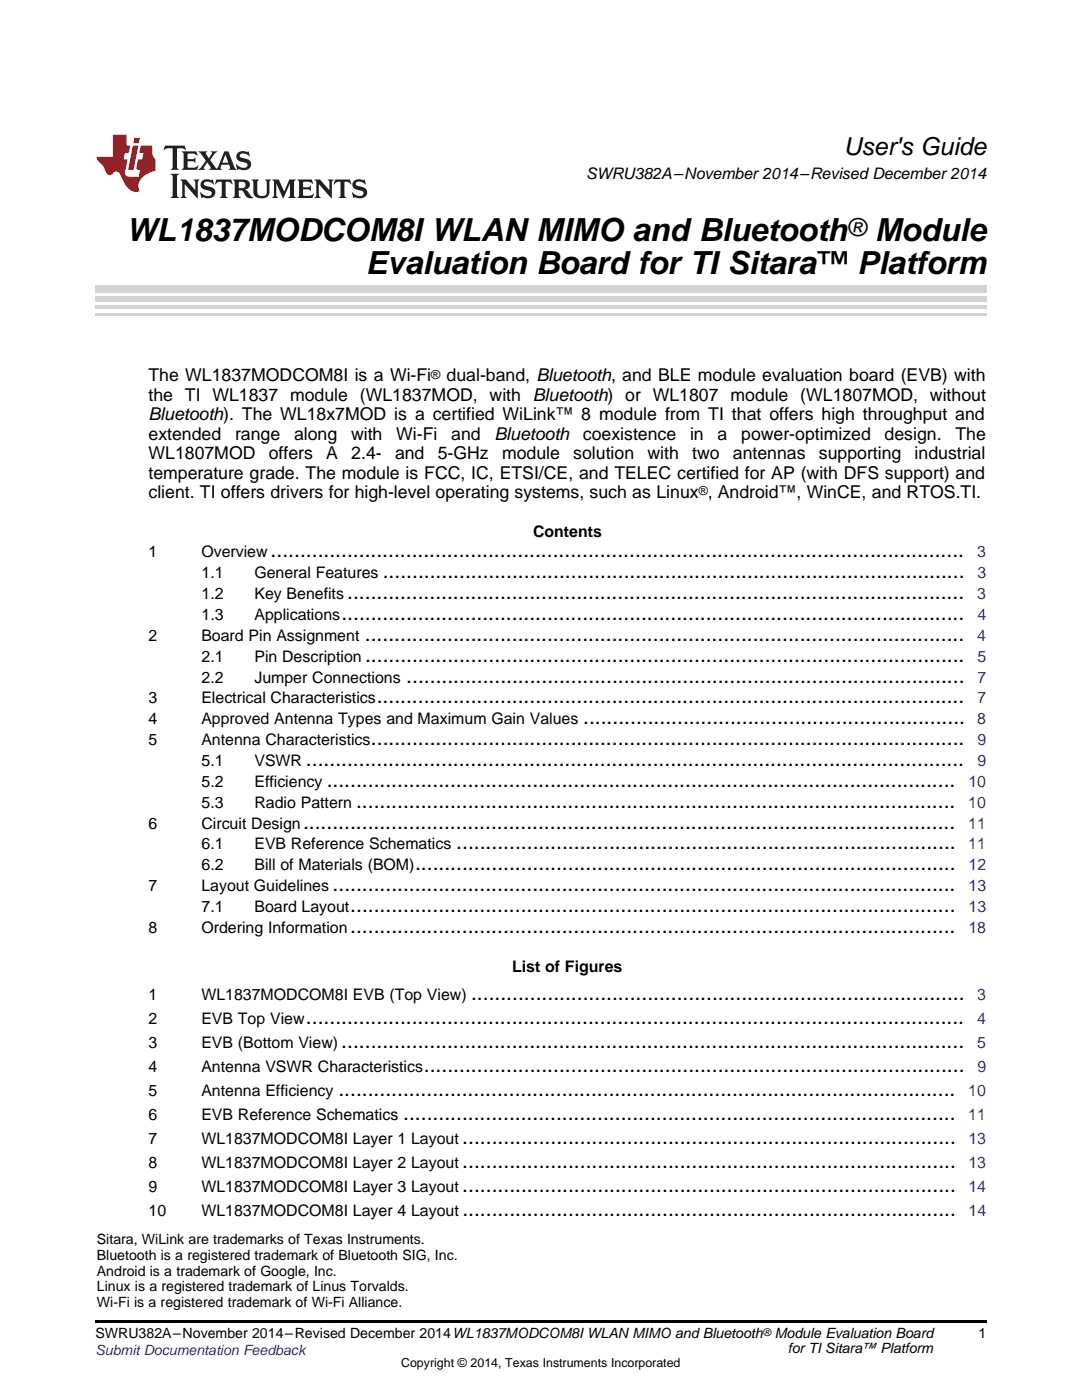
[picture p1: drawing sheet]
<svg xmlns="http://www.w3.org/2000/svg" width="216mm" height="279mm" viewBox="0 0 216 279" stroke-linecap="round" stroke-linejoin="round" font-family="sans-serif">
<defs><g id="words">
<g font-size="6.3">
<text x="25.3" y="48">WL1837MODCOM8I WLAN MIMO and Bluetooth</text>
<text x="174.6" y="48">Module</text>
<text x="73" y="54.8">Evaluation Board for TI Sitara™ Platform</text>
</g>
<g font-size="4.9">
<text x="168.3" y="30.9">User's Guide</text>
<text x="169" y="47.1">®</text>
</g>
<g font-size="4.2">
<text x="54" y="111.2">......................................................................................................................</text>
<text x="69.3" y="119.6">.........................................................................................................</text>
<text x="76.4" y="115.4">...................................................................................................</text>
<text x="68.1" y="123.7">..........................................................................................................</text>
<text x="72.8" y="127.9">......................................................................................................</text>
<text x="72.8" y="132">......................................................................................................</text>
<text x="81.1" y="136.2">...............................................................................................</text>
<text x="75.2" y="140.4">....................................................................................................</text>
<text x="74" y="148.7">.....................................................................................................</text>
<text x="116.4" y="144.5">.................................................................</text>
<text x="61.1" y="152.9">................................................................................................................</text>
<text x="65.2" y="157">...........................................................................................................</text>
<text x="71" y="161.2">......................................................................................................</text>
<text x="60.5" y="165.3">...............................................................................................................</text>
<text x="82.8" y="173.7">............................................................................................</text>
<text x="91" y="169.5">.....................................................................................</text>
<text x="66.4" y="177.8">..........................................................................................................</text>
<text x="69.9" y="182">.......................................................................................................</text>
<text x="69.9" y="186.2">.......................................................................................................</text>
<text x="94" y="199.6">....................................................................................</text>
<text x="61.1" y="204.4">................................................................................................................</text>
<text x="68.1" y="209.2">..........................................................................................................</text>
<text x="84.6" y="214">............................................................................................</text>
<text x="67.5" y="218.8">.........................................................................................................</text>
<text x="80.5" y="223.6">..............................................................................................</text>
<text x="92.3" y="228.4">....................................................................................</text>
<text x="92.3" y="233.2">....................................................................................</text>
<text x="92.3" y="237.9">....................................................................................</text>
<text x="92.3" y="242.7">....................................................................................</text>
</g>
<g font-size="3.5">
<text x="29.6" y="76.1">The WL1837MODCOM8I is a Wi-Fi</text>
<text x="89.1" y="76.1">dual-band, Bluetooth, and BLE module evaluation board (EVB) with</text>
<text x="29.6" y="80">the TI WL1837 module (WL1837MOD, with Bluetooth) or WL1807 module (WL1807MOD, without</text>
<text x="29.6" y="83.9">Bluetooth). The WL18x7MOD is a certified WiLink™ 8 module from TI that offers high throughput and</text>
<text x="29.6" y="87.7">extended</text>
<text x="46.9" y="87.7">range</text>
<text x="58.7" y="87.7">along</text>
<text x="70" y="87.7">with</text>
<text x="79.1" y="87.7">Wi-Fi</text>
<text x="90" y="87.7">and</text>
<text x="98.7" y="87.7">Bluetooth</text>
<text x="116.3" y="87.7">coexistence</text>
<text x="137.7" y="87.7">in</text>
<text x="143.2" y="87.7">a</text>
<text x="147.9" y="87.7">power-optimized</text>
<text x="176.5" y="87.7">design.</text>
<text x="190.6" y="87.7">The</text>
<text x="29.6" y="91.6">WL1807MOD</text>
<text x="29.6" y="95.5">temperature grade. The module is FCC, IC, ETSI/CE, and TELEC certified for AP (with DFS support) and</text>
<text x="53.6" y="91.6">offers</text>
<text x="65.1" y="91.6">A</text>
<text x="70.1" y="91.6">2.4-</text>
<text x="78.8" y="91.6">and</text>
<text x="87.3" y="91.6">5-GHz</text>
<text x="100.2" y="91.6">module</text>
<text x="114.4" y="91.6">solution</text>
<text x="129.2" y="91.6">with</text>
<text x="138.1" y="91.6">two</text>
<text x="146.2" y="91.6">antennas</text>
<text x="163.4" y="91.6">supporting</text>
<text x="182.5" y="91.6">industrial</text>
<text x="29.6" y="99.4">client. TI offers drivers for high-level operating systems, such as Linux , Android™, WinCE, and RTOS.TI.</text>
</g>
<g font-size="3.2">
<text x="116.9" y="35.7">SWRU382A–November 2014–Revised December 2014</text>
<text x="106.4" y="107.2">Contents</text>
<text x="29.6" y="111.2">1</text>
<text x="40.2" y="111.2">Overview</text>
<text x="40.2" y="115.4">1.1</text>
<text x="40.2" y="119.6">1.2</text>
<text x="50.8" y="115.4">General Features</text>
<text x="50.8" y="119.6">Key Benefits</text>
<text x="40.2" y="123.7">1.3</text>
<text x="50.8" y="123.7">Applications</text>
<text x="29.6" y="127.9">2</text>
<text x="40.2" y="127.9">Board Pin Assignment</text>
<text x="40.2" y="132">2.1</text>
<text x="40.2" y="136.2">2.2</text>
<text x="50.8" y="132">Pin Description</text>
<text x="50.8" y="136.2">Jumper Connections</text>
<text x="29.6" y="140.4">3</text>
<text x="40.2" y="140.4">Electrical Characteristics</text>
<text x="29.6" y="144.5">4</text>
<text x="29.6" y="148.7">5</text>
<text x="40.2" y="144.5">Approved Antenna Types and Maximum Gain Values</text>
<text x="40.2" y="148.7">Antenna Characteristics</text>
<text x="40.2" y="152.9">5.1</text>
<text x="50.8" y="152.9">VSWR</text>
<text x="40.2" y="157">5.2</text>
<text x="40.2" y="161.2">5.3</text>
<text x="50.8" y="157">Efficiency</text>
<text x="50.8" y="161.2">Radio Pattern</text>
<text x="29.6" y="165.3">6</text>
<text x="40.2" y="165.3">Circuit Design</text>
<text x="40.2" y="169.5">6.1</text>
<text x="40.2" y="173.7">6.2</text>
<text x="50.8" y="169.5">EVB Reference Schematics</text>
<text x="50.8" y="173.7">Bill of Materials (BOM)</text>
<text x="29.6" y="177.8">7</text>
<text x="40.2" y="177.8">Layout Guidelines</text>
<text x="40.2" y="182">7.1</text>
<text x="50.8" y="182">Board Layout</text>
<text x="29.6" y="186.2">8</text>
<text x="40.2" y="186.2">Ordering Information</text>
<text x="102.2" y="194">List of Figures</text>
<text x="29.6" y="199.6">1</text>
<text x="40.2" y="199.6">WL1837MODCOM8I EVB (Top View)</text>
<text x="29.6" y="204.4">2</text>
<text x="29.6" y="209.2">3</text>
<text x="40.2" y="204.4">EVB Top View</text>
<text x="40.2" y="209.2">EVB (Bottom View)</text>
<text x="29.6" y="214">4</text>
<text x="40.2" y="214">Antenna VSWR Characteristics</text>
<text x="29.6" y="218.8">5</text>
<text x="40.2" y="218.8">Antenna Efficiency</text>
<text x="29.6" y="223.6">6</text>
<text x="40.2" y="223.6">EVB Reference Schematics</text>
<text x="29.6" y="228.4">7</text>
<text x="29.6" y="233.2">8</text>
<text x="40.2" y="228.4">WL1837MODCOM8I Layer 1 Layout</text>
<text x="40.2" y="233.2">WL1837MODCOM8I Layer 2 Layout</text>
<text x="29.6" y="237.9">9</text>
<text x="40.2" y="237.9">WL1837MODCOM8I Layer 3 Layout</text>
<text x="29.6" y="242.7">10</text>
<text x="40.2" y="242.7">WL1837MODCOM8I Layer 4 Layout</text>
</g>
<g font-size="3.2" fill="#00f">
<text x="195" y="111.2">3</text>
<text x="195" y="119.6">3</text>
<text x="195" y="115.4">3</text>
<text x="195" y="123.7">4</text>
<text x="195" y="127.9">4</text>
<text x="195" y="132">5</text>
<text x="195" y="136.2">7</text>
<text x="195" y="140.4">7</text>
<text x="195" y="144.5">8</text>
<text x="195" y="148.7">9</text>
<text x="195" y="152.9">9</text>
<text x="193.2" y="161.2">10</text>
<text x="193.2" y="157">10</text>
<text x="193.2" y="165.3">11</text>
<text x="193.2" y="169.5">11</text>
<text x="193.3" y="173.7">12</text>
<text x="193.3" y="177.8">13</text>
<text x="193.3" y="182">13</text>
<text x="193.2" y="186.2">18</text>
<text x="195" y="199.6">3</text>
<text x="195" y="204.4">4</text>
<text x="195" y="209.2">5</text>
<text x="195" y="214">9</text>
<text x="193.2" y="218.8">10</text>
<text x="193.2" y="223.6">11</text>
<text x="193.2" y="228.4">13</text>
<text x="193.2" y="233.2">13</text>
<text x="193.2" y="237.9">14</text>
<text x="193.3" y="242.7">14</text>
</g>
<g font-size="2.8">
<text x="19.3" y="248.2">Sitara, WiLink are trademarks of Texas Instruments.</text>
<text x="19.3" y="251.4">Bluetooth is a registered trademark of Bluetooth SIG, Inc.</text>
<text x="19.3" y="254.6">Android is a trademark of Google, Inc.</text>
<text x="19.3" y="257.7">Linux is a registered trademark of Linus Torvalds.</text>
<text x="19.3" y="260.9">Wi-Fi is a registered trademark of Wi-Fi Alliance.</text>
<text x="19" y="267.1">SWRU382A–November 2014–Revised December 2014WL1837MODCOM8I WLAN MIMO and Bluetooth</text>
<text x="154.6" y="267.1">Module Evaluation Board</text>
<text x="157.2" y="269.9">for TI Sitara™ Platform</text>
<text x="195.3" y="267">1</text>
</g>
<text font-size="2.8" fill="#00f" x="19" y="270.4">Submit Documentation Feedback</text>
<g font-size="2.5">
<text x="86" y="75.6">®</text>
<text x="139.4" y="98.8">®</text>
<text x="80" y="272.7">Copyright © 2014, Texas Instruments Incorporated</text>
</g>
<text font-size="2.1" x="152.2" y="266.7">®</text>
</g></defs>
<path d="M19 263.5h177.8v.6h-177.8z" fill="#000"/>
<path d="M19 62.8h177.8" fill="none" stroke="#d4d4d4" stroke-width=".42"/>
<g fill="#d4d4d4">
<path d="M19 60.9h177.8v.7h-177.8z"/>
<path d="M19 59.1h177.8v1h-177.8z"/>
<path d="M19 57h177.8v1.4h-177.8z"/>
</g>
<path d="M32.9 29.1l-.3 .9h.1a1.64 1.64 0 0 1 1.7-.3l.1 3.6-.4 .6h1.6l-.4-.6v-3.5v-.1l.4-.1a1.36 1.36 0 0 1 1.3 .4h.1l-.3-.9zM36.3 30.2l.3 .3v.3v2.5v.3l-.3 .3h3l.3-.9h-.1a1.87 1.87 0 0 1-2 .4l-.1-1.2h1.2l.4 .3v-1.1l-.4 .3-1.2 .1 .1-1.1 .2-.1a1.66 1.66 0 0 1 1.7 .5l.1-.1-.3-.8zM39.6 30.2l1.5 1.9-.9 1.2-.7 .6h1.4l-.3-.3 .7-1.2 .8 1.2-.3 .3h2.5l-.3-.3 .2-.7h1.5l.2 .6-.3 .4h1.6l-.4-.5-1.2-3.2h-.8l-1.2 2.9-.4 .6-1.3-1.8 .9-1.1 .6-.6h-1.4l.3 .3-.6 1.1-.6-1 .2-.4zM45 30.8l.6 1.7h-1.2zM47.4 30.6a1.04 1.04 0 0 0-.2 1.1 1.04 1.04 0 0 0 1 .6l1 .2a.5 .5 0 0 1 .2 .6 .5 .5 0 0 1-.5 .4 1.76 1.76 0 0 1-1.7-.8l-.1 .1 .3 1.1 .2-.1a2.54 2.54 0 0 0 2.2-.3 1.12 1.12 0 0 0 .2-1.2 1.12 1.12 0 0 0-1-.6l-1-.3a.4 .4 0 0 1-.2-.4 .4 .4 0 0 1 .4-.3 1.6 1.6 0 0 1 1.6 .5h.1l-.3-1-.3 .2-.2-.1a1.62 1.62 0 0 0-1.7 .3zM34.1 34.7l.3 .3 .1 .3v3.6l-.1 .3-.3 .3h1.6l-.3-.3-.1-.3v-3.6l.1-.3 .3-.3zM36 35.8l.4 .6v2.5l-.1 .3-.3 .3h1.2l-.3-.6v-2.1l2.6 2.8v-3.2l.3-.6h-1.2l.3 .4 .1 1.7-1.9-2.1zM40.3 36.2a1.04 1.04 0 0 0-.2 1.1 1.04 1.04 0 0 0 .9 .6l1 .3a.5 .5 0 0 1 .2 .5 .5 .5 0 0 1-.4 .4 1.76 1.76 0 0 1-1.8-.7h-.1l.3 1.1 .2-.1a2.55 2.55 0 0 0 2.3-.3 1.12 1.12 0 0 0 .2-1.2 1.12 1.12 0 0 0-1-.6l-1-.3a.41 .41 0 0 1-.2-.4 .41 .41 0 0 1 .4-.3 1.6 1.6 0 0 1 1.5 .5h.1l-.3-1-.2 .2-.2-.1a1.64 1.64 0 0 0-1.7 .3zM43.2 35.8l-.3 1h.1a.95 .95 0 0 1 1.2-.5v2.6v.3l-.4 .3h1.6l-.3-.3-.1-.3v-2.4l.3-.2a1.02 1.02 0 0 1 1 .5h.1l-.3-1zM46.5 35.8l.3 .4v.2v2.5v.3l-.3 .3h1.5l-.3-.3-.1-1.2a.9 .9 0 0 1 1.2 .8 1.07 1.07 0 0 0 1.7 .6 1.97 1.97 0 0 1-1.1-1.3l-.5-.3a.98 .98 0 0 0 1-1 .98 .98 0 0 0-1-.9zM47.7 36.3h.2a.81 .81 0 0 1 1.1 .6 .64 .64 0 0 1-.7 .7h-.7zM50.2 35.8l.3 .4 .1 .2v1.9a1.59 1.59 0 0 0 2.1 1.2 1.15 1.15 0 0 0 1.1-1.2v-2.1l.3-.4h-1.2l.3 .6v1.9a.97 .97 0 0 1-.7 .9 .97 .97 0 0 1-1.1-.6l-.1-2.2 .1-.2 .3-.4zM54.3 35.8l.3 .4 .1 .2v2.5l-.4 .6h1.2l-.4-.6v-2.3l1.4 3 1.4-3v2.3l-.4 .6h1.5l-.3-.3v-.3v-2.5v-.2l.3-.4h-1.3l-1 2.4-1.1-2.4zM59.3 35.8l.3 .4 .1 .2v2.5l-.1 .3-.3 .3h3l.4-.8-.1-.1a1.88 1.88 0 0 1-2.1 .4v-1.2h1.2l.3 .3v-1l-.3 .2-1.2 .1v-1l.3-.1a1.66 1.66 0 0 1 1.6 .4h.1l-.3-.9zM62.8 35.8l.3 .6v2.5v.3l-.3 .3h1.2l-.4-.6v-2.1l2.6 2.8v-3.2l.3-.6h-1.1l.3 .4v1.7l-1.8-2.1zM66.9 35.8l-.3 1h.1a.95 .95 0 0 1 1.2-.5v2.6v.3l-.4 .3h1.6l-.3-.3-.1-.3v-2.4l.3-.2a1.02 1.02 0 0 1 1 .5h.1l-.3-1zM70.6 36.2a1.04 1.04 0 0 0-.2 1.1 1.04 1.04 0 0 0 .9 .6l1 .3a.5 .5 0 0 1 .2 .5 .5 .5 0 0 1-.4 .4 1.75 1.75 0 0 1-1.8-.7h-.1l.3 1.1 .2-.1a2.56 2.56 0 0 0 2.3-.3 1.12 1.12 0 0 0 .2-1.2 1.12 1.12 0 0 0-1-.6l-1-.3a.4 .4 0 0 1-.2-.4 .4 .4 0 0 1 .4-.3 1.6 1.6 0 0 1 1.5 .5h.1l-.3-1-.2 .2-.2-.1a1.64 1.64 0 0 0-1.7 .3z" fill="#231f20"/>
<path d="M22.5 26.9v4.4h-3.2a2.57 2.57 0 0 0 1.2 1.7l.4 .8a1.22 1.22 0 0 0 1.3 1.1l.2-.2a.9 .9 0 0 1 1-.5 .9 .9 0 0 1 .7 .9l.5 1.1a2.58 2.58 0 0 0 3.3 1.9 2.35 2.35 0 0 1 .9-3.1l1.1-.6 1.1-.3v-2.3a1.45 1.45 0 0 1-.6-1.3v-1.5h-2.3l-.3 1.5h.8l-.2 1.3h-.9l-.3 1.6 .1 .4 .7 .1-.3 1.4h-1.1a1.52 1.52 0 0 1-1.7-.6l.6-2.9h-.8l.2-1.3h.8l.3-1.5h-.7v-2.1zM26.5 29l-1 4.9h1.2l.9-4.9zM26.8 27.5l-.2 1.1h1.1l.2-1.1z" fill="#ee1d23"/>
<use href="#words"/>
</svg>
